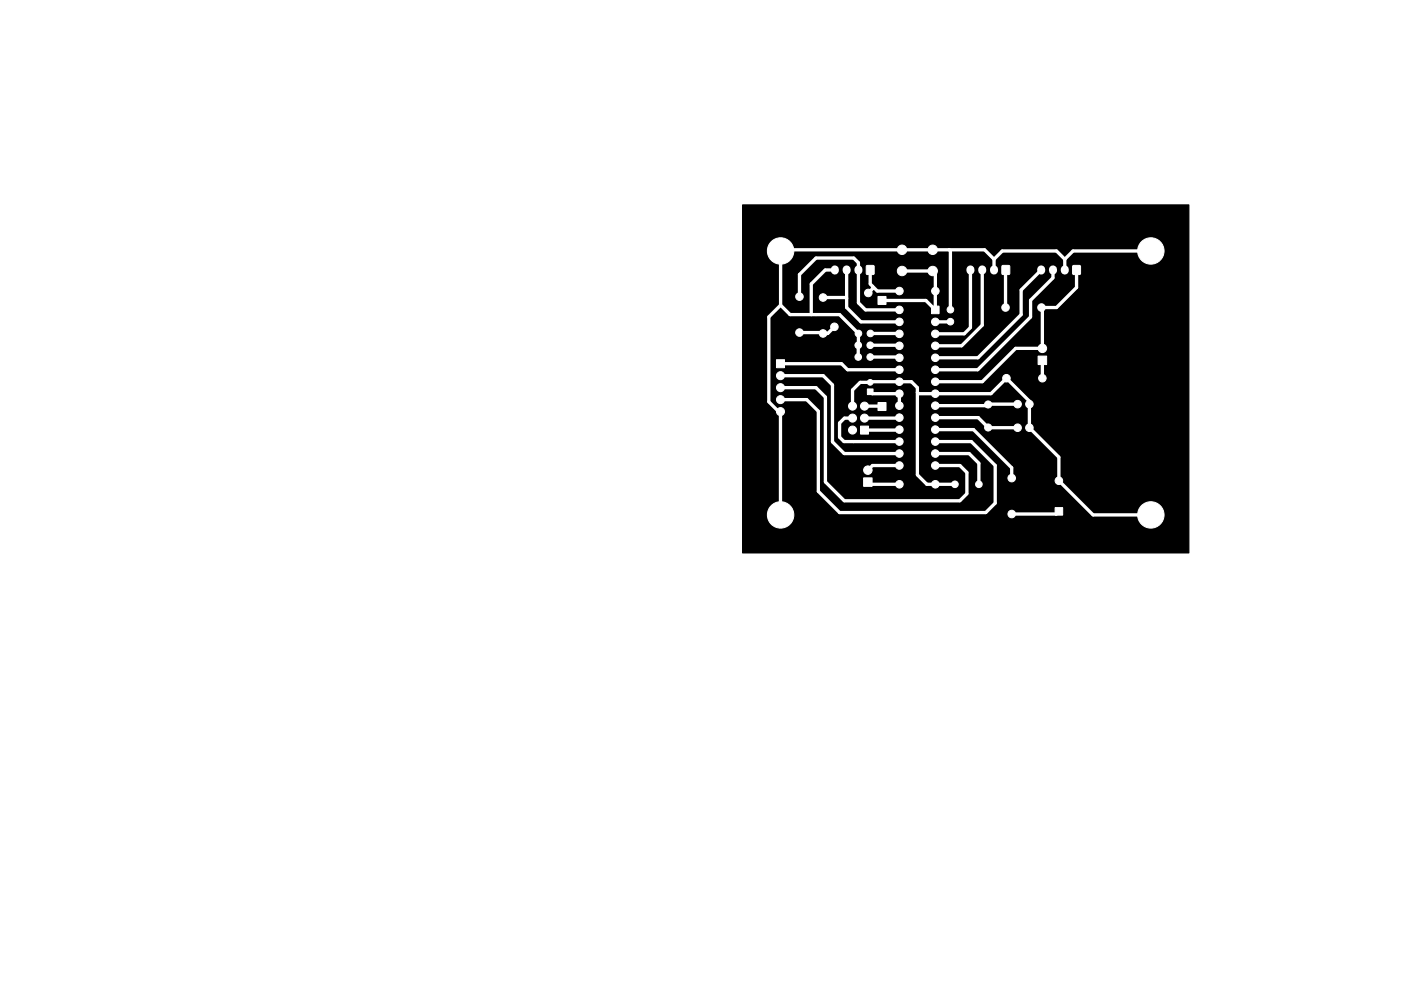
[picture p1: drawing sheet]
<svg xmlns="http://www.w3.org/2000/svg" width="297mm" height="210mm" viewBox="0 0 297 210" stroke-linecap="round" stroke-linejoin="round" font-family="sans-serif">
<path d="M157.4 43.5h94.7v73.8h-94.7z" fill="#000" stroke="#000" stroke-width=".21"/>
<g fill="#fff" stroke="#fff" stroke-width=".21">
<path d="M183.7 56.4h1.6v1.8h-1.6z"/>
<path d="M183.1 101.4h1.8v1.8h-1.8z"/>
<path d="M212.5 56.4h1.5v1.8h-1.5z"/>
<path d="M220.1 75.5h1.8v1.8h-1.8z"/>
<path d="M186.2 62.9h1.7v1.7h-1.7z"/>
<path d="M183.9 82.5h1.2v1.2h-1.2z"/>
<path d="M223.7 107.7h1.6v1.6h-1.6z"/>
<path d="M227.5 56.4h1.5v1.8h-1.5z"/>
<path d="M182.4 90.4h1.7v1.7h-1.7z"/>
<path d="M197.5 64.9h1.6v1.6h-1.6z"/>
<path d="M186.2 85.4h1.7v1.7h-1.7z"/>
<path d="M164.6 76.3h1.7v1.7h-1.7z"/>
<circle cx="190.7" cy="61.7" r=".8"/>
<circle cx="198.3" cy="61.7" r=".8"/>
<circle cx="221" cy="80.2" r=".8"/>
<circle cx="213.4" cy="80.2" r=".8"/>
<circle cx="174.5" cy="70.7" r=".8"/>
<circle cx="174.5" cy="63.1" r=".8"/>
<circle cx="169.5" cy="70.6" r=".8"/>
<circle cx="169.5" cy="62.9" r=".8"/>
<circle cx="184" cy="99.7" r=".9"/>
<circle cx="184.5" cy="70.7" r=".7"/>
<circle cx="182" cy="70.7" r=".7"/>
<circle cx="197.8" cy="57.5" r="1"/>
<circle cx="191.3" cy="57.5" r="1"/>
<circle cx="191.3" cy="53" r="1"/>
<circle cx="197.8" cy="53" r="1"/>
<circle cx="207.5" cy="102.7" r=".7"/>
<circle cx="202.5" cy="102.7" r=".7"/>
<circle cx="221" cy="73.9" r=".9"/>
<circle cx="220.8" cy="65.2" r=".8"/>
<circle cx="213.2" cy="65.2" r=".8"/>
<circle cx="165.5" cy="53.2" r="2.8"/>
<circle cx="201.5" cy="68.2" r=".7"/>
<circle cx="201.5" cy="65.7" r=".7"/>
<circle cx="184.5" cy="81.1" r=".6"/>
<circle cx="209.5" cy="90.7" r=".75"/>
<circle cx="209.5" cy="85.8" r=".75"/>
<circle cx="190.7" cy="102.7" r=".8"/>
<circle cx="198.3" cy="102.7" r=".8"/>
<circle cx="224.5" cy="102" r=".8"/>
<circle cx="215.8" cy="85.7" r=".8"/>
<circle cx="218.3" cy="85.7" r=".8"/>
<circle cx="215.8" cy="90.7" r=".8"/>
<circle cx="218.3" cy="90.7" r=".8"/>
<circle cx="244" cy="53.2" r="2.8"/>
<circle cx="244" cy="109.2" r="2.8"/>
<circle cx="184.5" cy="75.7" r=".7"/>
<circle cx="182" cy="75.7" r=".7"/>
<circle cx="176.9" cy="69.3" r=".8"/>
<circle cx="184.1" cy="62.2" r=".8"/>
<circle cx="165.5" cy="109.2" r="2.8"/>
<circle cx="214.5" cy="109.1" r=".8"/>
<circle cx="214.5" cy="101.4" r=".8"/>
<circle cx="180.8" cy="91.2" r=".85"/>
<circle cx="183.3" cy="88.7" r=".85"/>
<circle cx="180.8" cy="88.7" r=".85"/>
<circle cx="183.3" cy="86.2" r=".85"/>
<circle cx="180.8" cy="86.2" r=".85"/>
<circle cx="184.5" cy="73.2" r=".7"/>
<circle cx="182" cy="73.2" r=".7"/>
<circle cx="198.3" cy="68.3" r=".8"/>
<circle cx="198.3" cy="70.8" r=".8"/>
<circle cx="198.3" cy="73.4" r=".8"/>
<circle cx="198.3" cy="75.9" r=".8"/>
<circle cx="198.3" cy="78.4" r=".8"/>
<circle cx="198.3" cy="81" r=".8"/>
<circle cx="198.3" cy="83.5" r=".8"/>
<circle cx="198.3" cy="86.1" r=".8"/>
<circle cx="198.3" cy="88.6" r=".8"/>
<circle cx="198.3" cy="91.1" r=".8"/>
<circle cx="198.3" cy="93.7" r=".8"/>
<circle cx="198.3" cy="96.2" r=".8"/>
<circle cx="198.3" cy="98.8" r=".8"/>
<circle cx="190.7" cy="98.8" r=".8"/>
<circle cx="190.7" cy="96.2" r=".8"/>
<circle cx="190.7" cy="93.7" r=".8"/>
<circle cx="190.7" cy="91.1" r=".8"/>
<circle cx="190.7" cy="88.6" r=".8"/>
<circle cx="190.7" cy="86.1" r=".8"/>
<circle cx="190.7" cy="83.5" r=".8"/>
<circle cx="190.7" cy="81" r=".8"/>
<circle cx="190.7" cy="78.4" r=".8"/>
<circle cx="190.7" cy="75.9" r=".8"/>
<circle cx="190.7" cy="73.4" r=".8"/>
<circle cx="190.7" cy="70.8" r=".8"/>
<circle cx="190.7" cy="68.3" r=".8"/>
<circle cx="190.7" cy="65.7" r=".8"/>
<circle cx="165.5" cy="79.7" r=".85"/>
<circle cx="165.5" cy="82.2" r=".85"/>
<circle cx="165.5" cy="84.8" r=".85"/>
<circle cx="165.5" cy="87.3" r=".85"/>
</g>
<path d="M177 57.2v.2M179.5 57.2v.2M182 57.2v.2M205.8 57.2v.2M208.3 57.2v.2M210.8 57.2v.2M220.8 57.2v.2M223.3 57.2v.2M225.8 57.2v.2" fill="none" stroke="#fff" stroke-width="1.7"/>
<g fill="none" stroke="#fff" stroke-width=".7">
<path d="M177 57.3h-2l-3 2.9v6.5M179.5 57.3v7.9l3 3.1h8.2M184.5 57.3v2.9l1.5 1.5h4.7M191.3 57.5h6.5l.5 .6v7.6l-2-2h-9.3M201.3 53l.2 .2v12.5M205.8 57.3v12.2l-1.4 1.3h-6.1M208.3 57.3v11.7l-4.4 4.4h-5.6M210.8 55l-2-2h-43l-.3 .2v11.5M210.8 55l1.7-1.8h11.5l1.8 1.8M210.8 55v2.3M213.3 57.3l-.1 7.9M220.8 57.3l-4.3 4.2v5.2l-9.2 9.2h-9"/>
<path d="M223.3 57.3v1.7l-4.8 4.7v3.5l-11.2 11.2h-9M225.8 55v2.3M228.3 57.3v3.7l-4.3 4.2h-3.2l.2 .2v8.5h-5.7l-7 7.1h-10M244 53.2h-16.5l-1.7 1.8M165.5 77.2h12.9l1.3 1.2h11M165.5 79.7h9l2 2v12l2.5 2.5h11.7M165.5 64.7l-2.5 2.5v18l2.1 2.1h.4v21.9M165.5 64.7l2 2h10.5l4 4v5M169.5 62.9v-4.7l3.5-3.5h8l1 1v8.5l1.5 1.5h7.2M174.5 63.1h4.9l.1 .1M176.9 69.3l-1.4 1.4h-1l-.2-.1h-4.8M184.5 75.7h6l.2 .2"/>
<path d="M184.5 73.2h6.1l.1 .2M184.5 70.7l6.2 .1M185 60.7v.5l-.9 1M198.3 61.7v.1M201.5 68.2l-3.2 .1M221 76.4v3.8M165.5 84.8h5.5l2.5 2.4v17l4.5 4.5h31l2-2v-8l-5.1-5h-7.6M165.5 82.2h7.5l2 2v18l4 4h24.5l1.5-1.5v-4.5l-1.5-1.4h-5.2M180.8 86.2v-3.5l1.6-1.6 10.8-.1 1.3 1.2v18.5l2 2h6M180.8 88.7h-1.8l-1 1v3l.9 1h11.8M183.3 86.2h3.7M184.5 83.1l.4 .4h5.8v2.6"/>
<path d="M190.7 98.8h-5.7l-1 .9M190.7 91.1l-7.4 .1M190.7 88.6l-7.4 .1M194.5 83.2l.3 .3h15.3l3.3-3.3 4.9 4.9v5.6l6.2 6.3v5l7.3 7.2h12.2M198.3 88.6h9.1l2.2 2.1h6.2M198.3 91.1h8.1l8.1 8.1v2.2M198.3 96.2h7.2l2 2.1v4.4M215.8 85.7h-6.2l-.3 .4h-11M165.5 109.2h.1M184 102.3l.5 .4h6.2M224.5 108.5l-.6 .6h-9.4"/>
</g>
</svg>
